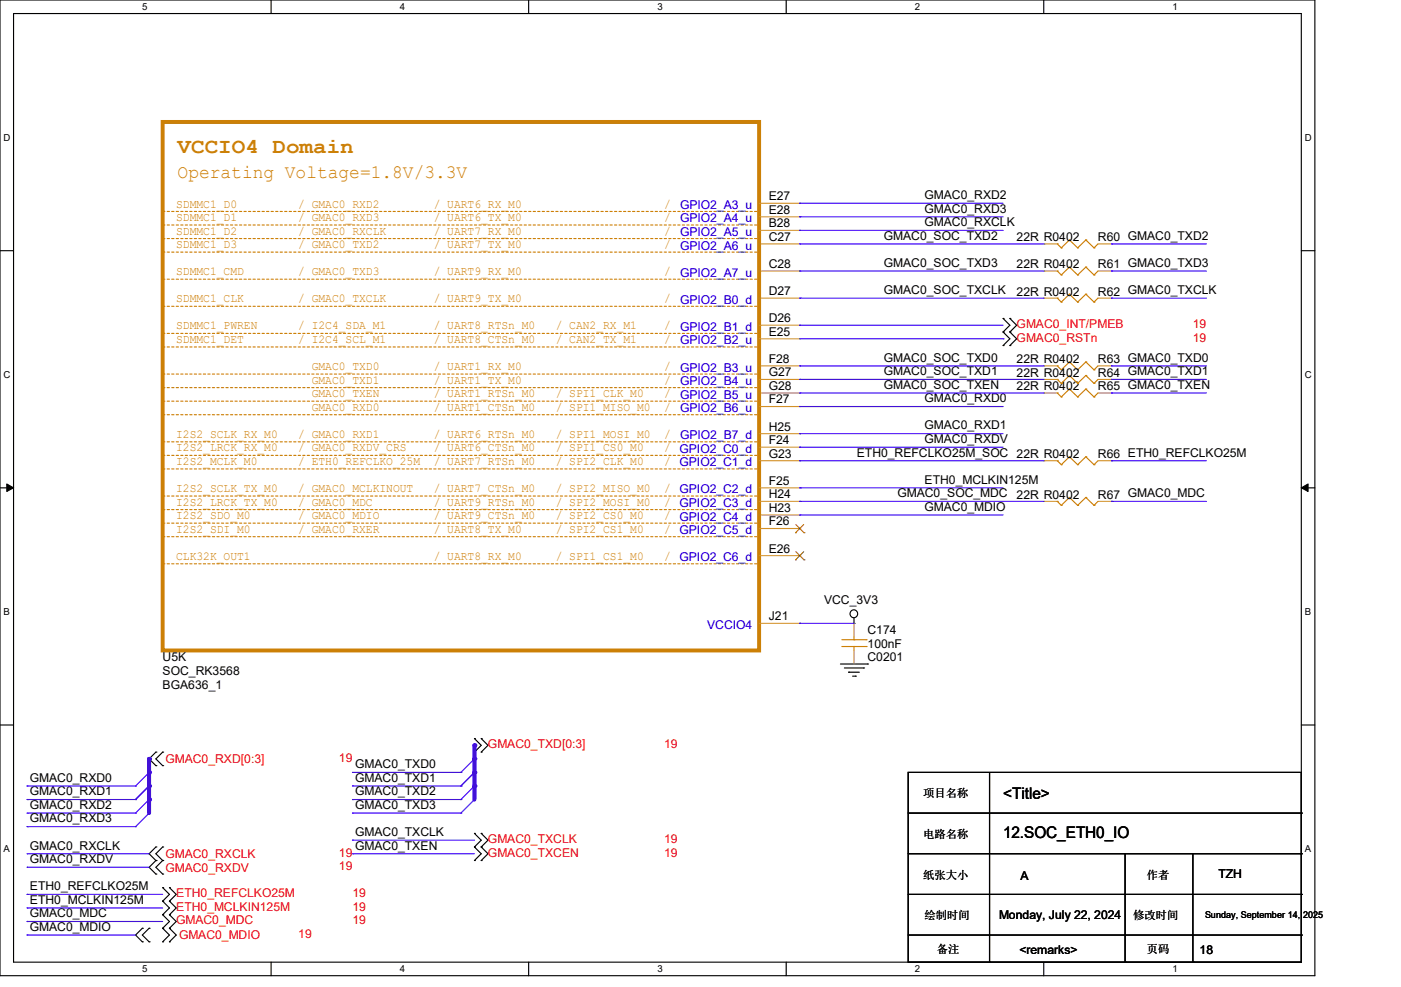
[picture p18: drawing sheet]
<svg xmlns="http://www.w3.org/2000/svg" width="210mm" height="148mm" viewBox="0 0 210 148" stroke-linecap="round" stroke-linejoin="round" font-family="sans-serif">
<defs><g id="words">
<text font-size="3.2" fill="#cc8006" x="26.6" y="23">VCCIO4 Domain</text>
<text font-size="2.8" fill="#cc8006" x="26.6" y="26.6">Operating Voltage=1.8V/3.3V</text>
<g font-size="2.4">
<text x="150.4" y="119.8">&lt;Title&gt;</text>
<text x="150.4" y="125.7">12.SOC_ETH0_IO</text>
</g>
<g font-size="1.8">
<text x="138.6" y="29.8">GMAC0_RXD2</text>
<text x="115.2" y="30">E27</text>
<text x="115.2" y="32">E28</text>
<text x="115.2" y="34.1">B28</text>
<text x="132.5" y="35.9">GMAC0_SOC_TXD2</text>
<text x="138.6" y="31.9">GMAC0_RXD3</text>
<text x="138.6" y="33.9">GMAC0_RXCLK</text>
<text x="115.2" y="36.1">C27</text>
<text x="115.2" y="40.2">C28</text>
<text x="132.5" y="40">GMAC0_SOC_TXD3</text>
<text x="152.4" y="40.3">22R R0402</text>
<text x="152.4" y="36.2">22R R0402</text>
<text x="164.6" y="40.3">R61 GMAC0_TXD3</text>
<text x="164.6" y="36.2">R60 GMAC0_TXD2</text>
<text x="115.2" y="44.2">D27</text>
<text x="132.5" y="44.1">GMAC0_SOC_TXCLK</text>
<text x="152.4" y="44.3">22R R0402</text>
<text x="164.6" y="44.3">R62 GMAC0_TXCLK</text>
<text x="115.2" y="48.3">D26</text>
<text x="115.2" y="50.3">E25</text>
<text x="115.2" y="54.4">F28</text>
<text x="115.2" y="56.4">G27</text>
<text x="115.2" y="58.5">G28</text>
<text x="132.5" y="56.3">GMAC0_SOC_TXD1</text>
<text x="132.5" y="54.2">GMAC0_SOC_TXD0</text>
<text x="132.5" y="58.3">GMAC0_SOC_TXEN</text>
<text x="152.4" y="58.5">22R R0402</text>
<text x="152.4" y="54.5">22R R0402</text>
<text x="152.4" y="56.5">22R R0402</text>
<text x="164.6" y="58.5">R65 GMAC0_TXEN</text>
<text x="164.6" y="54.5">R63 GMAC0_TXD0</text>
<text x="164.6" y="56.5">R64 GMAC0_TXD1</text>
<text x="115.2" y="60.5">F27</text>
<text x="115.2" y="64.6">H25</text>
<text x="138.6" y="60.3">GMAC0_RXD0</text>
<text x="138.6" y="64.4">GMAC0_RXD1</text>
<text x="115.2" y="66.6">F24</text>
<text x="115.2" y="68.6">G23</text>
<text x="128.4" y="68.5">ETH0_REFCLKO25M_SOC 22R R0402</text>
<text x="138.6" y="66.4">GMAC0_RXDV</text>
<text x="164.6" y="68.7">R66 ETH0_REFCLKO25M</text>
<text x="115.2" y="72.7">F25</text>
<text x="115.2" y="74.7">H24</text>
<text x="115.2" y="76.7">H23</text>
<text x="134.5" y="74.5">GMAC0_SOC_MDC</text>
<text x="138.6" y="72.5">ETH0_MCLKIN125M</text>
<text x="138.6" y="76.6">GMAC0_MDIO</text>
<text x="152.4" y="74.8">22R R0402</text>
<text x="164.6" y="74.8">R67 GMAC0_MDC</text>
<text x="115.2" y="78.8">F26</text>
<text x="115.2" y="82.8">E26</text>
<text x="115.2" y="93">J21</text>
<text x="123.5" y="90.6">VCC_3V3</text>
<text x="130.1" y="95.1">C174</text>
<text x="24.4" y="101.2">SOC_RK3568</text>
<text x="24.4" y="99.2">U5K</text>
<text x="130.1" y="97.2">100nF</text>
<text x="130.1" y="99.2">C0201</text>
<text x="24.4" y="103.2">BGA636_1</text>
<text x="4.5" y="119.3">GMAC0_RXD1</text>
<text x="4.5" y="117.2">GMAC0_RXD0</text>
<text x="53.3" y="115.2">GMAC0_TXD0</text>
<text x="53.3" y="117.2">GMAC0_TXD1</text>
<text x="53.3" y="119.3">GMAC0_TXD2</text>
<text x="4.5" y="121.3">GMAC0_RXD2</text>
<text x="4.5" y="123.3">GMAC0_RXD3</text>
<text x="53.3" y="121.3">GMAC0_TXD3</text>
<text x="53.3" y="125.3">GMAC0_TXCLK</text>
<text x="4.5" y="127.4">GMAC0_RXCLK</text>
<text x="4.5" y="129.4">GMAC0_RXDV</text>
<text x="53.3" y="127.4">GMAC0_TXEN</text>
<text x="153" y="131.9">A</text>
<text x="182.7" y="131.7">TZH</text>
<text x="4.5" y="137.5">GMAC0_MDC</text>
<text x="4.5" y="135.5">ETH0_MCLKIN125M</text>
<text x="4.5" y="133.5">ETH0_REFCLKO25M</text>
<text x="149.8" y="137.8">Monday, July 22, 2024</text>
<text x="4.5" y="139.6">GMAC0_MDIO</text>
<text x="152.8" y="143.1">&lt;remarks&gt;</text>
<text x="179.8" y="143.1">18</text>
</g>
<g font-size="1.8" fill="#cc8006">
<text x="26.4" y="31.1">SDMMC1_D0</text>
<text x="26.4" y="33.1">SDMMC1_D1</text>
<text x="26.4" y="35.2">SDMMC1_D2</text>
<text x="44.7" y="31.1">/ GMAC0_RXD2</text>
<text x="44.7" y="33.1">/ GMAC0_RXD3</text>
<text x="44.7" y="35.2">/ GMAC0_RXCLK</text>
<text x="65" y="35.2">/ UART7_RX_M0</text>
<text x="65" y="31.1">/ UART6_RX_M0</text>
<text x="65" y="33.1">/ UART6_TX_M0</text>
<text x="99.6" y="33.1">/</text>
<text x="99.6" y="31.1">/</text>
<text x="99.6" y="35.2">/</text>
<text x="26.4" y="37.2">SDMMC1_D3</text>
<text x="26.4" y="41.3">SDMMC1_CMD</text>
<text x="44.7" y="37.2">/ GMAC0_TXD2</text>
<text x="44.7" y="41.3">/ GMAC0_TXD3</text>
<text x="65" y="41.3">/ UART9_RX_M0</text>
<text x="65" y="37.2">/ UART7_TX_M0</text>
<text x="99.6" y="37.2">/</text>
<text x="99.6" y="41.3">/</text>
<text x="26.4" y="45.3">SDMMC1_CLK</text>
<text x="44.7" y="45.3">/ GMAC0_TXCLK</text>
<text x="65" y="45.3">/ UART9_TX_M0</text>
<text x="99.6" y="45.3">/</text>
<text x="26.4" y="49.4">SDMMC1_PWREN</text>
<text x="26.4" y="51.4">SDMMC1_DET</text>
<text x="44.7" y="49.4">/ I2C4_SDA_M1</text>
<text x="44.7" y="51.4">/ I2C4_SCL_M1</text>
<text x="65" y="51.4">/ UART8_CTSn_M0</text>
<text x="65" y="49.4">/ UART8_RTSn_M0</text>
<text x="83.3" y="51.4">/ CAN2_TX_M1</text>
<text x="83.3" y="49.4">/ CAN2_RX_M1</text>
<text x="99.6" y="51.4">/</text>
<text x="99.6" y="49.4">/</text>
<text x="46.7" y="55.5">GMAC0_TXD0</text>
<text x="46.7" y="57.5">GMAC0_TXD1</text>
<text x="46.7" y="59.6">GMAC0_TXEN</text>
<text x="65" y="57.5">/ UART1_TX_M0</text>
<text x="65" y="55.5">/ UART1_RX_M0</text>
<text x="65" y="59.6">/ UART1_RTSn_M0</text>
<text x="83.3" y="59.6">/ SPI1_CLK_M0</text>
<text x="99.6" y="55.5">/</text>
<text x="99.6" y="59.6">/</text>
<text x="99.6" y="57.5">/</text>
<text x="26.4" y="65.7">I2S2_SCLK_RX_M0</text>
<text x="44.7" y="65.7">/ GMAC0_RXD1</text>
<text x="46.7" y="61.6">GMAC0_RXD0</text>
<text x="65" y="61.6">/ UART1_CTSn_M0</text>
<text x="65" y="65.7">/ UART6_RTSn_M0</text>
<text x="83.3" y="65.7">/ SPI1_MOSI_M0</text>
<text x="83.3" y="61.6">/ SPI1_MISO_M0</text>
<text x="99.6" y="61.6">/</text>
<text x="99.6" y="65.7">/</text>
<text x="26.4" y="67.7">I2S2_LRCK_RX_M0</text>
<text x="26.4" y="69.7">I2S2_MCLK_M0</text>
<text x="44.7" y="69.7">/ ETH0_REFCLKO_25M</text>
<text x="44.7" y="67.7">/ GMAC0_RXDV_CRS</text>
<text x="65" y="69.7">/ UART7_RTSn_M0</text>
<text x="65" y="67.7">/ UART6_CTSn_M0</text>
<text x="83.3" y="67.7">/ SPI1_CS0_M0</text>
<text x="83.3" y="69.7">/ SPI2_CLK_M0</text>
<text x="99.6" y="69.7">/ GPIO2_C1_d</text>
<text x="99.6" y="67.7">/ GPIO2_C0_d</text>
<text x="26.4" y="73.8">I2S2_SCLK_TX_M0</text>
<text x="26.4" y="77.9">I2S2_SDO_M0</text>
<text x="26.4" y="75.8">I2S2_LRCK_TX_M0</text>
<text x="44.7" y="77.9">/ GMAC0_MDIO</text>
<text x="44.7" y="75.8">/ GMAC0_MDC</text>
<text x="44.7" y="73.8">/ GMAC0_MCLKINOUT</text>
<text x="65" y="73.8">/ UART7_CTSn_M0</text>
<text x="65" y="75.8">/ UART9_RTSn_M0</text>
<text x="65" y="77.9">/ UART9_CTSn_M0</text>
<text x="83.3" y="75.8">/ SPI2_MOSI_M0</text>
<text x="83.3" y="77.9">/ SPI2_CS0_M0</text>
<text x="83.3" y="73.8">/ SPI2_MISO_M0</text>
<text x="99.6" y="77.9">/ GPIO2_C4_d</text>
<text x="99.6" y="75.8">/ GPIO2_C3_d</text>
<text x="99.6" y="73.8">/ GPIO2_C2_d</text>
<text x="26.4" y="79.9">I2S2_SDI_M0</text>
<text x="26.4" y="83.9">CLK32K_OUT1</text>
<text x="44.7" y="79.9">/ GMAC0_RXER</text>
<text x="65" y="79.9">/ UART8_TX_M0</text>
<text x="65" y="83.9">/ UART8_RX_M0</text>
<text x="83.3" y="79.9">/ SPI2_CS1_M0</text>
<text x="83.3" y="83.9">/ SPI1_CS1_M0</text>
<text x="99.6" y="79.9">/ GPIO2_C5_d</text>
<text x="99.6" y="83.9">/ GPIO2_C6_d</text>
</g>
<g font-size="1.8" fill="#00c">
<text x="101.9" y="31.3">GPIO2_A3_u</text>
<text x="101.9" y="33.4">GPIO2_A4_u</text>
<text x="101.9" y="35.4">GPIO2_A5_u</text>
<text x="101.9" y="37.4">GPIO2_A6_u</text>
<text x="101.9" y="41.5">GPIO2_A7_u</text>
<text x="101.9" y="45.6">GPIO2_B0_d</text>
<text x="101.9" y="49.6">GPIO2_B1_d</text>
<text x="101.9" y="51.6">GPIO2_B2_u</text>
<text x="101.9" y="55.7">GPIO2_B3_u</text>
<text x="101.9" y="57.7">GPIO2_B4_u</text>
<text x="101.9" y="59.8">GPIO2_B5_u</text>
<text x="101.9" y="61.8">GPIO2_B6_u</text>
<text x="101.9" y="65.9">GPIO2_B7_d</text>
<text x="106" y="94.3">VCCIO4</text>
</g>
<g font-size="1.8" fill="#f00">
<text x="152.4" y="49.2">GMAC0_INT/PMEB</text>
<text x="152.4" y="51.2">GMAC0_RSTn</text>
<text x="178.8" y="51.2">19</text>
<text x="178.8" y="49.2">19</text>
<text x="73.2" y="112.2">GMAC0_TXD[0:3]</text>
<text x="99.6" y="112.2">19</text>
<text x="24.8" y="114.4">GMAC0_RXD[0:3]</text>
<text x="50.8" y="114.2">19</text>
<text x="24.8" y="128.7">GMAC0_RXCLK</text>
<text x="24.8" y="130.7">GMAC0_RXDV</text>
<text x="50.8" y="128.4">19</text>
<text x="50.8" y="130.5">19</text>
<text x="73.2" y="126.4">GMAC0_TXCLK</text>
<text x="73.2" y="128.4">GMAC0_TXCEN</text>
<text x="99.6" y="126.4">19</text>
<text x="99.6" y="128.4">19</text>
<text x="26.4" y="134.5">ETH0_REFCLKO25M</text>
<text x="26.4" y="136.6">ETH0_MCLKIN125M</text>
<text x="52.8" y="134.5">19</text>
<text x="52.8" y="136.6">19</text>
<text x="26.4" y="138.6">GMAC0_MDC</text>
<text x="26.8" y="140.8">GMAC0_MDIO</text>
<text x="44.7" y="140.6">19</text>
<text x="52.8" y="138.6">19</text>
</g>
<g font-size="1.7">
<text x="138.4" y="119.5">项目名称</text>
<text x="138.4" y="125.6">电路名称</text>
<text x="138.4" y="131.7">纸张大小</text>
<text x="171.9" y="131.7">作者</text>
<text x="138.6" y="137.8">绘制时间</text>
<text x="169.9" y="137.8">修改时间</text>
<text x="140.4" y="142.9">备注</text>
<text x="171.9" y="142.9">页码</text>
</g>
<g font-size="1.4">
<text x="21.3" y="1.5">5</text>
<text x="59.9" y="1.5">4</text>
<text x="98.6" y="1.5">3</text>
<text x="137.2" y="1.5">2</text>
<text x="175.8" y="1.5">1</text>
<text x=".5" y="21.1">D</text>
<text x="195.6" y="21.1">D</text>
<text x=".5" y="56.7">C</text>
<text x="195.6" y="56.7">C</text>
<text x=".5" y="92.2">B</text>
<text x="195.6" y="92.2">B</text>
<text x=".5" y="127.8">A</text>
<text x="195.6" y="127.8">A</text>
<text x="180.6" y="137.7">Sunday, September 14, 2025</text>
<text x="21.3" y="145.8">5</text>
<text x="59.9" y="145.8">4</text>
<text x="98.6" y="145.8">3</text>
<text x="137.2" y="145.8">2</text>
<text x="175.8" y="145.8">1</text>
</g>
</g></defs>
<path d="M0 0h197.1v146.3h-197.1zM2 2h193.1v142.3h-193.1z" fill="none" stroke="#000" stroke-width=".17"/>
<g fill="#fff">
<path d="M21.3 .2h.8v1.6h-.8z"/>
<path d="M21.3 144.5h.8v1.6h-.8z"/>
</g>
<path d="M40.6 0v2M40.6 144.3v2" fill="none" stroke="#000" stroke-width=".17"/>
<g fill="#fff">
<path d="M59.9 .2h.8v1.6h-.8z"/>
<path d="M59.9 144.5h.8v1.6h-.8z"/>
</g>
<path d="M79.2 0v2M79.2 144.3v2" fill="none" stroke="#000" stroke-width=".17"/>
<g fill="#fff">
<path d="M98.6 .2h.7v1.6h-.7z"/>
<path d="M98.6 144.5h.7v1.6h-.7z"/>
</g>
<path d="M117.9 0v2M117.9 144.3v2" fill="none" stroke="#000" stroke-width=".17"/>
<g fill="#fff">
<path d="M137.2 .2h.7v1.6h-.7z"/>
<path d="M137.2 144.5h.7v1.6h-.7z"/>
</g>
<path d="M156.5 0v2M156.5 144.3v2" fill="none" stroke="#000" stroke-width=".17"/>
<g fill="#fff">
<path d="M175.8 .2h.7v1.6h-.7z"/>
<path d="M175.8 144.5h.7v1.6h-.7z"/>
<path d="M.5 19.8h1v1.6h-1z"/>
<path d="M195.6 19.8h1v1.6h-1z"/>
<path d="M.5 55.4h1v1.6h-1z"/>
<path d="M195.6 55.4h1v1.6h-1z"/>
</g>
<path d="M0 37.6h2M195.1 37.6h2" fill="none" stroke="#000" stroke-width=".17"/>
<g fill="#fff">
<path d="M.5 90.9h.9v1.6h-.9z"/>
<path d="M195.6 90.9h.9v1.6h-.9z"/>
</g>
<path d="M0 73.2h2M195.1 73.2h2" fill="none" stroke="#000" stroke-width=".17"/>
<path d="M1 72.6l1 .6-1 .5zM195.1 73.2l1-.6v1.1z" fill="#000" stroke="#000" stroke-width=".15"/>
<g fill="#fff">
<path d="M.5 126.5h.9v1.6h-.9z"/>
<path d="M195.6 126.5h.9v1.6h-.9z"/>
</g>
<g fill="none" stroke="#000" stroke-width=".17">
<path d="M150.4 49.8h.1M150.4 47.8h.1M150.4 51.8h.1M150.4 47.8l1 1-1 1M150.4 49.8l1 1-1 1M151.4 49.8h.1M151.4 47.8h.1M151.4 51.8h.1M151.4 47.8l1 1-1 1M151.4 49.8l1 1-1 1M126 99.6h4M128 93.5h.1"/>
<path d="M128 92.7v.8M130 99.6h.1M0 108.7h2M23.4 112.8h.1M23.4 114.8h.1M23.4 112.8l-1 1 1 1M24.4 114.8h.1M24.4 112.8h.1M24.4 112.8l-1 1 1 1M71.1 112.8h.1M71.1 110.7h.1M71.1 110.7l1 1.1-1 1"/>
<path d="M72.1 112.8h.1M72.1 110.7h.1M72.1 110.7l1.1 1.1-1.1 1M126.6 100.2h2.9M127.2 100.8h.1M127.2 100.8h1.6M127.8 101.4h.4M128.2 101.4h.1M129.5 100.2h.1M136.1 115.8h59v28.5h-59zM148.3 115.8v28.5M195.1 108.7h2"/>
<path d="M21.3 139.2h.1M21.3 139.2l-1 1 1 1M22.4 139.2h.1M22.4 139.2l-1.1 1 1.1 1M23.4 127h.1M23.4 129h.1M23.4 131.1h.1M23.4 127l-1 1 1 1M23.4 129l-1 1 1 1.1M24.4 129h.1M24.4 127h.1M24.4 131.1h.1"/>
<path d="M24.4 135.1h.1M24.4 133.1h.1M24.4 137.2h.1M24.4 139.2h.1M24.4 127l-1 1 1 1M24.4 129l-1 1 1 1.1M24.4 133.1l1 1-1 1M24.4 135.1l1 1-1 1.1M24.4 137.2l1 1-1 1M24.4 139.2l1 1-1 1M25.4 135.1h.1M25.4 133.1h.1"/>
<path d="M25.4 137.2h.1M25.4 139.2h.1M25.4 133.1l1 1-1 1M25.4 135.1l1 1-1 1.1M25.4 137.2l1 1-1 1M25.4 139.2l1 1-1 1M71.1 127h.1M71.1 125h.1M71.1 129h.1M71.1 125l1 1-1 1M71.1 127l1 1-1 1M72.1 127h.1"/>
<path d="M72.1 125h.1M72.1 129h.1M72.1 125l1.1 1-1.1 1M72.1 127l1.1 1-1.1 1M136.1 134.1h59M136.1 128h59M136.1 121.9h59M168.7 128v16.3M178.8 128v16.3M195.1 134.1h.1M195.1 128h.1M195.1 121.9h.1"/>
<path d="M21.3 141.2h.1M22.4 141.2h.1M24.4 141.2h.1M25.4 141.2h.1M136.1 140.2h59M148.3 144.3h.1M168.7 144.3h.1M178.8 144.3h.1M195.1 140.2h.1"/>
<circle cx="128" cy="92" r=".58"/>
</g>
<g fill="none" stroke="#4200ff" stroke-width=".17">
<path d="M119.9 30.5h.1M119.9 32.5h.1M119.9 34.5h.1M119.9 36.6h.1M119.9 30.5h30.5M119.9 32.5h30.5M119.9 34.5h30.5M119.9 36.6h36.6M166.6 36.6h.1M166.6 36.6h14.2M119.9 56.9h.1M119.9 54.9h.1"/>
<path d="M119.9 44.7h.1M119.9 40.6h.1M119.9 58.9h.1M119.9 44.7h36.6M119.9 54.9h36.6M119.9 56.9h36.6M119.9 58.9h36.6M119.9 40.6h36.6M166.6 44.7h.1M166.6 54.9h.1M166.6 56.9h.1M166.6 58.9h.1"/>
<path d="M166.6 40.6h.1M166.6 44.7h14.2M166.6 54.9h14.2M166.6 56.9h14.2M166.6 58.9h14.2M166.6 40.6h14.2M119.9 61h.1M119.9 65h.1M119.9 67.1h.1M119.9 73.2h.1M119.9 77.2h.1M119.9 75.2h.1"/>
<path d="M119.9 61h30.5M119.9 65h30.5M119.9 67.1h30.5M119.9 73.2h30.5M119.9 75.2h36.6M119.9 77.2h30.5M166.6 69.1h.1M166.6 75.2h.1M166.6 69.1h14.2M166.6 75.2h14.2M119.9 93.5h.1M119.9 93.5h8.1"/>
<path d="M4.1 119.9h.1M4.1 117.9h.1M4.1 119.9h16.2M4.1 117.9h16.2M20.3 119.9h.1M20.3 117.9h.1M22.4 119.9l-2.1 2M22.4 117.9l-2.1 2M22.4 115.8l-2.1 2.1M69.1 115.8h.1M69.1 117.9h.1M69.1 119.9h.1"/>
<path d="M71.1 113.8l-2 2M71.1 115.8l-2 2.1M71.1 117.9l-2 2M71.1 119.9l-2 2M4.1 121.9h.1M4.1 124h.1M4.1 121.9h16.2M4.1 124h16.2M20.3 124h.1M20.3 121.9h.1M22.4 121.9l-2.1 2.1M69.1 121.9h.1"/>
</g>
<g fill="none" stroke="#cc8006" stroke-width=".17">
<path d="M158.5 36.6h.1M158.5 36.6l.6 .6M159.1 37.2h.1M160.3 36h.1M160.3 36l1.2 1.2M160.3 36l-1.2 1.2M161.5 37.2h.1M162.8 36h.1M162.8 36l1.2 1.2M162.8 36l-1.3 1.2M164 37.2h.1M164.6 36.6l-.6 .6"/>
<path d="M158.5 44.7h.1M158.5 58.9h.1M158.5 40.6h.1M158.5 54.9h.1M158.5 56.9h.1M158.5 44.7l.6 .6M158.5 58.9l.6 .6M158.5 40.6l.6 .6M158.5 54.9l.6 .6M158.5 56.9l.6 .6M159.1 45.3h.1M159.1 59.5h.1"/>
<path d="M159.1 41.2h.1M159.1 55.5h.1M159.1 57.5h.1M160.3 44.1h.1M160.3 58.3h.1M160.3 40h.1M160.3 54.3h.1M160.3 56.3h.1M160.3 44.1l1.2 1.2M160.3 44.1l-1.2 1.2M160.3 58.3l1.2 1.2M160.3 58.3l-1.2 1.2"/>
<path d="M160.3 40l1.2 1.2M160.3 40l-1.2 1.2M160.3 54.3l1.2 1.2M160.3 54.3l-1.2 1.2M160.3 56.3l1.2 1.2M160.3 56.3l-1.2 1.2M161.5 45.3h.1M161.5 59.5h.1M161.5 41.2h.1M161.5 55.5h.1M161.5 57.5h.1M162.8 44.1h.1"/>
<path d="M162.8 58.3h.1M162.8 40h.1M162.8 54.3h.1M162.8 56.3h.1M162.8 44.1l1.2 1.2M162.8 44.1l-1.3 1.2M162.8 58.3l1.2 1.2M162.8 58.3l-1.3 1.2M162.8 40l1.2 1.2M162.8 40l-1.3 1.2M162.8 54.3l1.2 1.2M162.8 54.3l-1.3 1.2"/>
<path d="M162.8 56.3l1.2 1.2M162.8 56.3l-1.3 1.2M164 45.3h.1M164 59.5h.1M164 41.2h.1M164 55.5h.1M164 57.5h.1M164.6 44.7l-.6 .6M164.6 58.9l-.6 .6M164.6 40.6l-.6 .6M164.6 54.9l-.6 .6M164.6 56.9l-.6 .6"/>
<path d="M158.5 69.1h.1M158.5 75.2h.1M158.5 69.1l.6 .6M158.5 75.2l.6 .6M159.1 69.7h.1M159.1 75.8h.1M160.3 68.5h.1M160.3 74.6h.1M160.3 68.5l1.2 1.2M160.3 68.5l-1.2 1.2M160.3 74.6l1.2 1.2M160.3 74.6l-1.2 1.2"/>
<path d="M161.5 69.7h.1M161.5 75.8h.1M162.8 68.5h.1M162.8 74.6h.1M162.8 68.5l1.2 1.2M162.8 68.5l-1.3 1.2M162.8 74.6l1.2 1.2M162.8 74.6l-1.3 1.2M164 69.7h.1M164 75.8h.1M164.6 69.1l-.6 .6M164.6 75.2l-.6 .6"/>
<path d="M126.2 96.9h3.6M126.2 95.9h3.6M128 95.9h.1M128 96.9h.1M128 95.5v.4M128 96.9v.6M129.8 96.9h.1M129.8 95.9h.1"/>
</g>
<g fill="none" stroke="#a84" stroke-width=".17">
<path d="M113.8 30.5h6.1M113.8 32.5h6.1M113.8 34.5h6.1M113.8 36.6h6.1M119.9 30.5h.1M119.9 32.5h.1M119.9 34.5h.1M119.9 36.6h.1M156.5 36.6h.1M156.5 36.6h2M164.6 36.6h2M166.6 36.6h.1"/>
<path d="M113.8 44.7h6.1M113.8 40.6h6.1M113.8 48.8h6.1M113.8 50.8h6.1M113.8 54.9h6.1M113.8 56.9h6.1M113.8 58.9h6.1M119.9 40.6h.1M119.9 44.7h.1M119.9 48.8h.1M119.9 50.8h.1M119.9 54.9h.1"/>
<path d="M119.9 56.9h.1M119.9 58.9h.1M156.5 44.7h.1M156.5 58.9h.1M156.5 40.6h.1M156.5 54.9h.1M156.5 56.9h.1M156.5 44.7h2M156.5 40.6h2M156.5 54.9h2M156.5 56.9h2M156.5 58.9h2"/>
<path d="M164.6 44.7h2M164.6 40.6h2M164.6 54.9h2M164.6 56.9h2M164.6 58.9h2M166.6 44.7h.1M166.6 58.9h.1M166.6 40.6h.1M166.6 54.9h.1M166.6 56.9h.1M113.8 61h6.1M113.8 65h6.1"/>
<path d="M113.8 67.1h6.1M113.8 69.1h6.1M113.8 73.2h6.1M113.8 75.2h6.1M113.8 77.2h6.1M113.8 79.2h6.1M119.9 61h.1M119.9 65h.1M119.9 67.1h.1M119.9 69.1h.1M119.9 73.2h.1M119.9 75.2h.1"/>
<path d="M119.9 77.2h.1M119.9 79.2h.1M156.5 69.1h.1M156.5 75.2h.1M156.5 69.1h2M156.5 75.2h2M164.6 69.1h2M164.6 75.2h2M166.6 69.1h.1M166.6 75.2h.1M113.8 83.3h6.1M113.8 93.5h6.1"/>
<path d="M119.9 83.3h.1M119.9 93.5h.1M128 93.5h.1M128 99.6h.1M128 93.5v2M128 97.5v2.1"/>
</g>
<path d="M24.4 18.3h89.4v79.2h-89.4z" fill="none" stroke="#cc8006" stroke-width=".59"/>
<g fill="none" stroke="#cc8006" stroke-width=".17" stroke-dasharray=".3 .3">
<path d="M24.4 37.8h89.4M24.4 31.7h89.4M24.4 33.7h89.4M24.4 35.8h89.4M113.8 37.8h.1M113.8 31.7h.1M113.8 33.7h.1M113.8 35.8h.1M24.4 58.1h89.4M24.4 56.1h89.4M24.4 50h89.4M24.4 52h89.4"/>
<path d="M24.4 45.9h89.4M24.4 41.9h89.4M113.8 58.1h.1M113.8 56.1h.1M113.8 50h.1M113.8 52h.1M113.8 45.9h.1M113.8 41.9h.1M24.4 60.2h89.4M24.4 70.3h89.4M24.4 62.2h89.4M24.4 68.3h89.4"/>
<path d="M24.4 78.4h89.4M24.4 76.4h89.4M24.4 66.3h89.4M24.4 74.4h89.4M113.8 60.2h.1M113.8 70.3h.1M113.8 62.2h.1M113.8 68.3h.1M113.8 78.4h.1M113.8 76.4h.1M113.8 66.3h.1M113.8 74.4h.1"/>
<path d="M24.4 84.5h89.4M24.4 80.5h89.4M113.8 84.5h.1M113.8 80.5h.1"/>
</g>
<path d="M119.3 79.9h.1M119.3 78.7l1.2 1.2M120.5 78.7l-1.2 1.2M120.5 79.9h.1M119.3 83.9h.1M119.3 82.7l1.2 1.2M120.5 82.7l-1.2 1.2M120.5 83.9h.1" fill="none" stroke="#804000" stroke-width=".15"/>
<path d="M22.4 119.9v2" fill="none" stroke="#00f" stroke-width=".59"/>
<circle cx="22.4" cy="119.9" r=".3" fill="#00f"/>
<path d="M22.4 117.9v2" fill="none" stroke="#00f" stroke-width=".59"/>
<circle cx="22.4" cy="117.9" r=".3" fill="#00f"/>
<path d="M22.4 113.8v2" fill="none" stroke="#00f" stroke-width=".59"/>
<circle cx="22.4" cy="113.8" r=".3" fill="#00f"/>
<path d="M22.4 115.8v2.1" fill="none" stroke="#00f" stroke-width=".59"/>
<circle cx="22.4" cy="115.8" r=".3" fill="#00f"/>
<path d="M71.1 111.8v2" fill="none" stroke="#00f" stroke-width=".59"/>
<circle cx="71.1" cy="111.8" r=".3" fill="#00f"/>
<path d="M71.1 113.8v2" fill="none" stroke="#00f" stroke-width=".59"/>
<circle cx="71.1" cy="113.8" r=".3" fill="#00f"/>
<path d="M52.8 115.8h.1M52.8 115.8h16.3" fill="none" stroke="#4200ff" stroke-width=".17"/>
<path d="M71.1 115.8v2.1" fill="none" stroke="#00f" stroke-width=".59"/>
<circle cx="71.1" cy="115.8" r=".3" fill="#00f"/>
<path d="M52.8 117.9h.1M52.8 117.9h16.3" fill="none" stroke="#4200ff" stroke-width=".17"/>
<path d="M71.1 117.9v2" fill="none" stroke="#00f" stroke-width=".59"/>
<circle cx="71.1" cy="117.9" r=".3" fill="#00f"/>
<g fill="none" stroke="#4200ff" stroke-width=".17">
<path d="M119.9 48.8h.1M119.9 48.8h30.5M119.9 50.8h30.5M150.4 50.8h.1M119.9 69.1h.1M119.9 69.1h36.6M52.8 119.9h.1M52.8 119.9h16.3M4.1 128h.1M4.1 130h.1M4.1 138.2h.1M4.1 136.1h.1"/>
<path d="M4.1 134.1h.1M4.1 128h18.3M4.1 130h18.3M4.1 138.2h20.3M4.1 136.1h20.3M4.1 134.1h20.3M52.8 121.9h.1M52.8 126h.1M52.8 128h.1M52.8 121.9h16.3M52.8 128h18.3M52.8 126h18.3"/>
<path d="M4.1 140.2h.1M4.1 140.2h16.2"/>
</g>
<use href="#words"/>
</svg>
